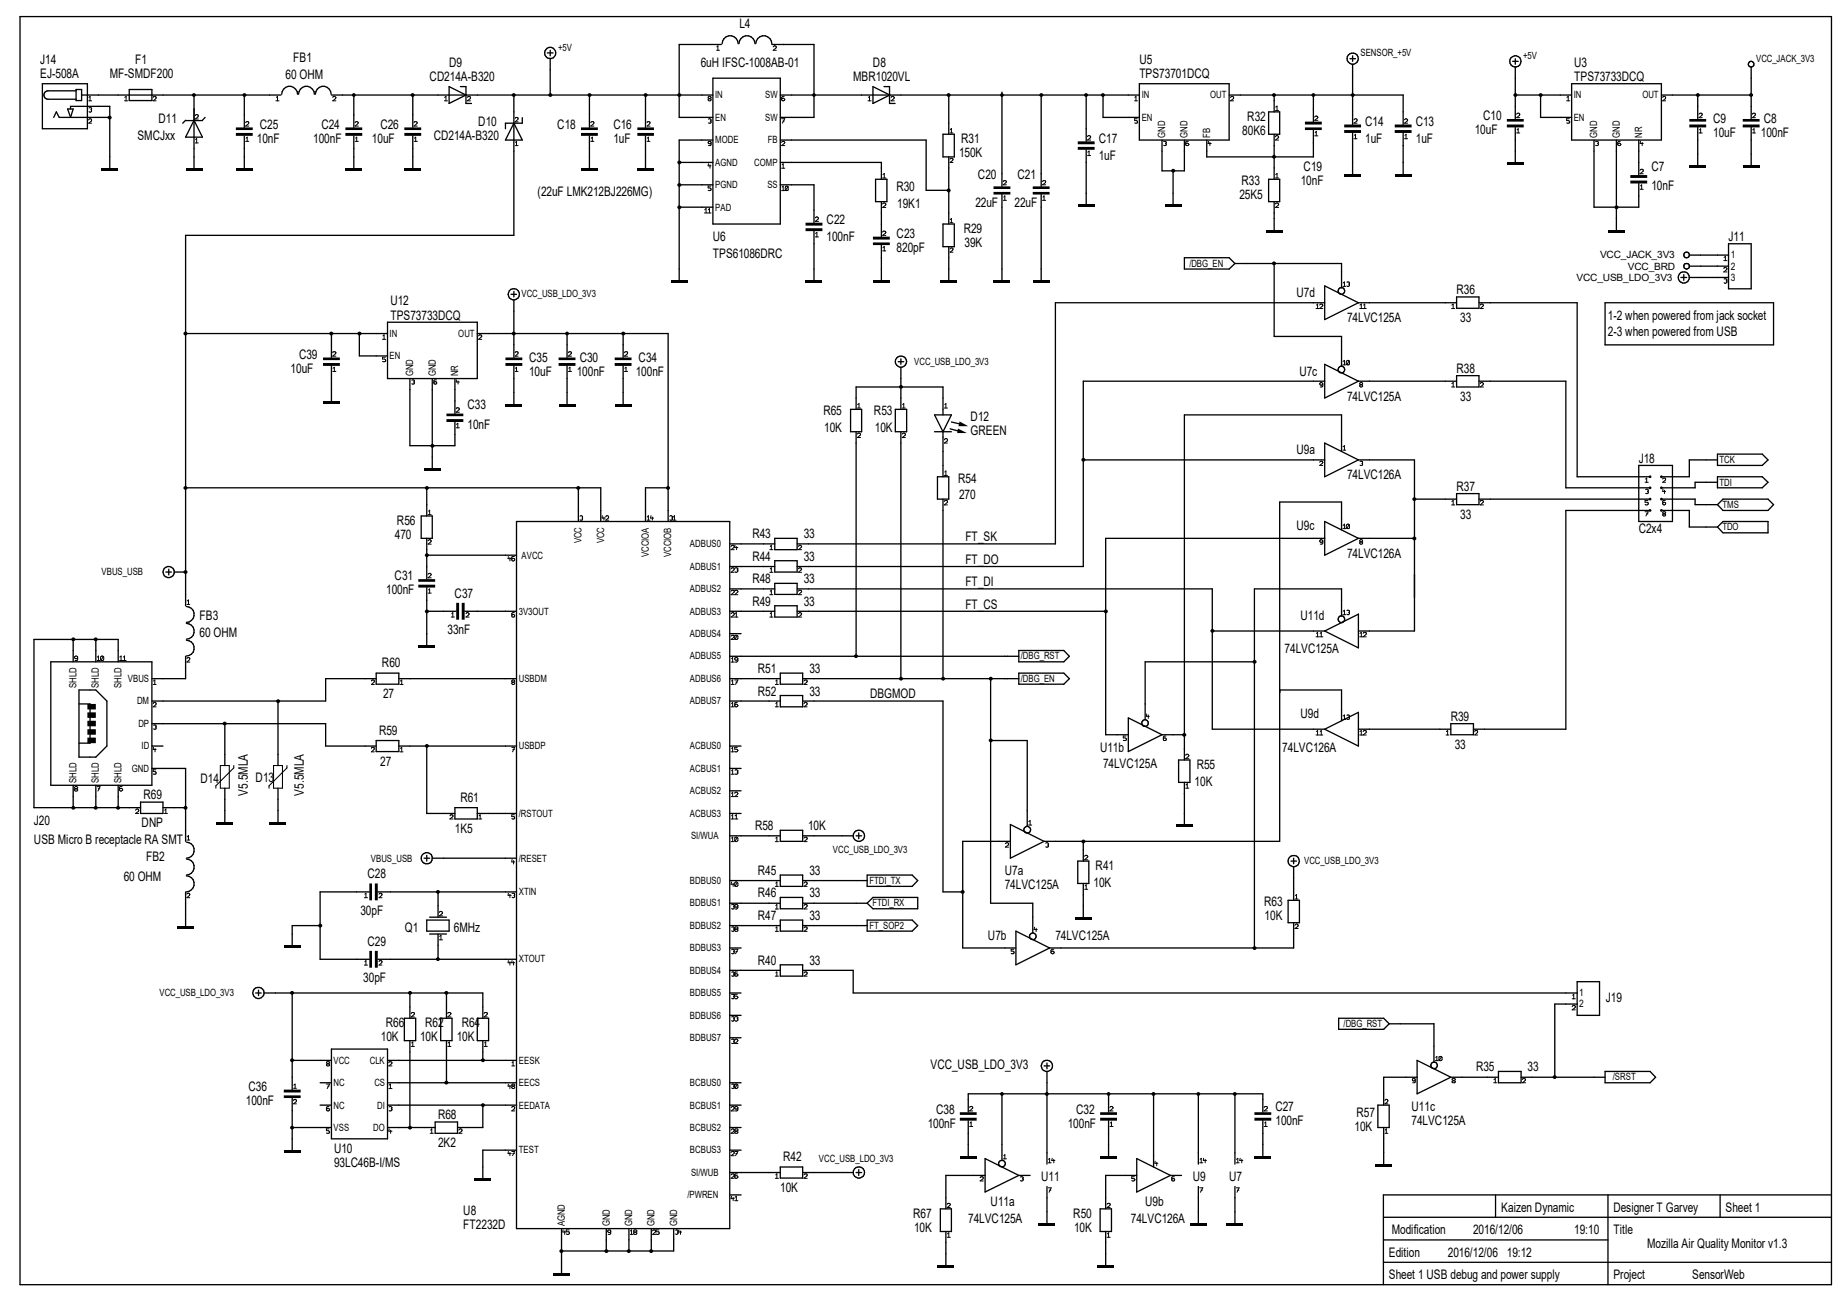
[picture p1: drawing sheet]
<svg xmlns="http://www.w3.org/2000/svg" width="297mm" height="210mm" viewBox="0 0 297 210" stroke-linecap="round" stroke-linejoin="round" font-family="sans-serif">
<defs><g id="words">
<g font-size="2.1">
<text x="118.9" y="4.5">L4</text>
<text x="6.5" y="10.3">J14</text>
<text x="21.7" y="10.3">F1</text>
<text x="47.2" y="9.9">FB1</text>
<text x="72.2" y="10.8">D9</text>
<text x="112.7" y="10.8">6uH IFSC-1008AB-01</text>
<text x="140.4" y="10.8">D8</text>
<text x="183.2" y="10.3">U5</text>
<text x="253.1" y="10.8">U3</text>
<text x="6.5" y="12.6">EJ-508A</text>
<text x="17.7" y="12.6">MF-SMDF200</text>
<text x="45.9" y="12.7">60 OHM</text>
<text x="69.1" y="13">CD214A-B320</text>
<text x="137.2" y="13">MBR1020VL</text>
<text x="183.2" y="12.6">TPS73701DCQ</text>
<text x="253.1" y="13">TPS73733DCQ</text>
<text x="22.1" y="22.6">SMCJxx</text>
<text x="25.5" y="19.9">D11</text>
<text x="41.3" y="22.9">10nF</text>
<text x="41.8" y="20.7">C25</text>
<text x="50.4" y="22.9">100nF</text>
<text x="51.7" y="20.7">C24</text>
<text x="59.8" y="22.9">10uF</text>
<text x="61.2" y="20.7">C26</text>
<text x="69.8" y="22.6">CD214A-B320</text>
<text x="76.9" y="20.3">D10</text>
<text x="89.6" y="20.7">C18</text>
<text x="98.6" y="22.9">1uF</text>
<text x="98.6" y="20.7">C16</text>
<text x="154.6" y="23">R31</text>
<text x="176.7" y="22.9">C17</text>
<text x="199.8" y="21.7">80K6</text>
<text x="200.6" y="19.4">R32</text>
<text x="219.5" y="22.9">1uF</text>
<text x="219.5" y="20.2">C14</text>
<text x="227.7" y="22.9">1uF</text>
<text x="227.7" y="20.2">C13</text>
<text x="237.1" y="21.6">10uF</text>
<text x="238.5" y="19.3">C10</text>
<text x="275.5" y="22.1">10uF</text>
<text x="275.5" y="19.8">C9</text>
<text x="283.2" y="22.1">100nF</text>
<text x="283.6" y="19.8">C8</text>
<text x="154.2" y="25.3">150K</text>
<text x="157.3" y="28.8">C20</text>
<text x="163.6" y="28.8">C21</text>
<text x="176.7" y="25.7">1uF</text>
<text x="199.6" y="29.8">R33</text>
<text x="209.2" y="29.7">10nF</text>
<text x="209.6" y="27.5">C19</text>
<text x="265.6" y="27.5">C7</text>
<text x="86.4" y="31.5">(22uF LMK212BJ226MG)</text>
<text x="144.1" y="30.7">R30</text>
<text x="144.3" y="33.4">19K1</text>
<text x="156.8" y="33.3">22uF</text>
<text x="163.1" y="33.3">22uF</text>
<text x="199.3" y="32">25K5</text>
<text x="265.6" y="30.6">10nF</text>
<text x="114.6" y="41.4">TPS61086DRC</text>
<text x="114.6" y="38.7">U6</text>
<text x="132.9" y="38.7">100nF</text>
<text x="132.9" y="36">C22</text>
<text x="144.2" y="40.6">820pF</text>
<text x="144.2" y="38.3">C23</text>
<text x="155" y="37.5">R29</text>
<text x="155.1" y="39.7">39K</text>
<text x="278" y="38.7">J11</text>
<text x="208.5" y="47.8">U7d</text>
<text x="234.2" y="47.3">R36</text>
<text x="62.8" y="51.4">TPS73733DCQ</text>
<text x="62.8" y="49.1">U12</text>
<text x="216.6" y="51.8">74LVC125A</text>
<text x="234.8" y="51.8">33</text>
<text x="258.6" y="51.4">1-2 when powered from jack socket</text>
<text x="46.7" y="59.9">10uF</text>
<text x="48.1" y="57.7">C39</text>
<text x="85.1" y="58.2">C35</text>
<text x="93.2" y="58.2">C30</text>
<text x="102.7" y="58.2">C34</text>
<text x="234.2" y="59.9">R38</text>
<text x="258.6" y="54.1">2-3 when powered from USB</text>
<text x="75.2" y="65.8">C33</text>
<text x="85.1" y="60.4">10uF</text>
<text x="92.8" y="60.4">100nF</text>
<text x="102.2" y="60.4">100nF</text>
<text x="209" y="60.4">U7c</text>
<text x="216.6" y="64.5">74LVC125A</text>
<text x="234.8" y="64.5">33</text>
<text x="75.2" y="69">10nF</text>
<text x="132.4" y="66.8">R65</text>
<text x="132.5" y="69.5">10K</text>
<text x="140.5" y="66.8">R53</text>
<text x="140.7" y="69.5">10K</text>
<text x="156.1" y="69.9">GREEN</text>
<text x="156.1" y="67.7">D12</text>
<text x="154.1" y="77.6">R54</text>
<text x="208.5" y="73">U9a</text>
<text x="216.6" y="77.1">74LVC126A</text>
<text x="263.5" y="74.4">J18</text>
<text x="154.2" y="80.3">270</text>
<text x="234.2" y="78.9">R37</text>
<text x="234.8" y="83.4">33</text>
<text x="63.5" y="86.7">470</text>
<text x="63.8" y="84.4">R56</text>
<text x="121" y="86.6">R43</text>
<text x="129.2" y="86.6">33</text>
<text x="155.2" y="87">FT_SK</text>
<text x="208.5" y="85.2">U9c</text>
<text x="216.6" y="89.7">74LVC126A</text>
<text x="263.5" y="85.7">C2x4</text>
<text x="62.1" y="95.6">100nF</text>
<text x="63.5" y="93.3">C31</text>
<text x="121" y="93.8">R48</text>
<text x="121" y="90.2">R44</text>
<text x="129.2" y="93.8">33</text>
<text x="129.2" y="90.2">33</text>
<text x="155.2" y="94.2">FT_DI</text>
<text x="155.2" y="90.6">FT_DO</text>
<text x="32.1" y="99.7">FB3</text>
<text x="72" y="102">33nF</text>
<text x="73.1" y="96.1">C37</text>
<text x="121" y="97.4">R49</text>
<text x="129.2" y="97.4">33</text>
<text x="155.2" y="97.9">FT_CS</text>
<text x="209.1" y="99.7">U11d</text>
<text x="32.1" y="102.4">60 OHM</text>
<text x="61.4" y="107.3">R60</text>
<text x="206.6" y="105.1">74LVC125A</text>
<text x="61.6" y="112.3">27</text>
<text x="121.9" y="111.8">R52</text>
<text x="121.9" y="108.2">R51</text>
<text x="130.2" y="111.8">33</text>
<text x="130.2" y="108.2">33</text>
<text x="139.9" y="112.3">DBGMOD</text>
<text x="61" y="118.2">R59</text>
<text x="209.1" y="115.4">U9d</text>
<text x="233.3" y="115.9">R39</text>
<text x="32.3" y="125.9">D14</text>
<text x="41.1" y="125.8">D13</text>
<text x="61.1" y="123.1">27</text>
<text x="176.9" y="120.9">U11b</text>
<text x="177.4" y="123.6">74LVC125A</text>
<text x="192.4" y="123.7">R55</text>
<text x="206.2" y="120.9">74LVC126A</text>
<text x="233.9" y="120.4">33</text>
<text x="23.1" y="128.5">R69</text>
<text x="39.8" y="127.9" transform="rotate(-90 39.8 127.9)">V5.5MLA</text>
<text x="48.9" y="127.9" transform="rotate(-90 48.9 127.9)">V5.5MLA</text>
<text x="74" y="129">R61</text>
<text x="192.1" y="126.4">10K</text>
<text x="5.5" y="135.8">USB Micro B receptacle RA SMT</text>
<text x="5.5" y="132.6">J20</text>
<text x="22.8" y="133.1">DNP</text>
<text x="73.2" y="133.9">1K5</text>
<text x="121.4" y="133.5">R58</text>
<text x="130" y="133.5">10K</text>
<text x="19.9" y="141.6">60 OHM</text>
<text x="23.5" y="138.5">FB2</text>
<text x="59.1" y="141.2">C28</text>
<text x="121.9" y="140.7">R45</text>
<text x="130.2" y="140.7">33</text>
<text x="161.6" y="140.7">U7a</text>
<text x="161.6" y="143">74LVC125A</text>
<text x="175.8" y="142.6">10K</text>
<text x="176.2" y="139.9">R41</text>
<text x="58" y="147.1">30pF</text>
<text x="65.1" y="149.8">Q1</text>
<text x="73" y="149.8">6MHz</text>
<text x="121.9" y="148">R47</text>
<text x="121.9" y="144.3">R46</text>
<text x="130.2" y="148">33</text>
<text x="130.2" y="144.3">33</text>
<text x="203.3" y="145.8">R63</text>
<text x="203.4" y="148">10K</text>
<text x="59.1" y="152.1">C29</text>
<text x="121.9" y="155.2">R40</text>
<text x="130.2" y="155.2">33</text>
<text x="158.9" y="151.1">U7b</text>
<text x="169.7" y="151.1">74LVC125A</text>
<text x="58.4" y="157.9">30pF</text>
<text x="258.2" y="161.1">J19</text>
<text x="61.3" y="167.4">10K</text>
<text x="62.1" y="165.1">R66</text>
<text x="67.6" y="167.4">10K</text>
<text x="68.4" y="165.1">R62</text>
<text x="73.4" y="167.4">10K</text>
<text x="74.3" y="165.1">R64</text>
<text x="149.6" y="171.9">VCC_USB_LDO_3V3</text>
<text x="237.4" y="172.3">R35</text>
<text x="245.7" y="172.3">33</text>
<text x="39.5" y="177.7">100nF</text>
<text x="40" y="175.5">C36</text>
<text x="70.4" y="180">R68</text>
<text x="150.5" y="179.1">C38</text>
<text x="173.1" y="179.1">C32</text>
<text x="205.1" y="178.6">C27</text>
<text x="218.1" y="179.6">R57</text>
<text x="227" y="178.6">U11c</text>
<text x="53.7" y="185.4">U10</text>
<text x="70.4" y="184.5">2K2</text>
<text x="149.2" y="181.3">100nF</text>
<text x="171.7" y="181.3">100nF</text>
<text x="205.1" y="180.9">100nF</text>
<text x="217.8" y="181.9">10K</text>
<text x="227" y="180.9">74LVC125A</text>
<text x="53.7" y="187.7">93LC46B-I/MS</text>
<text x="125.5" y="191.7">10K</text>
<text x="125.9" y="186.7">R42</text>
<text x="167.4" y="189.9">U11</text>
<text x="191.8" y="189.9">U9</text>
<text x="197.7" y="189.9">U7</text>
<text x="74.5" y="197.6">FT2232D</text>
<text x="74.5" y="195.3">U8</text>
<text x="146.9" y="195.8">R67</text>
<text x="155.7" y="196.7">74LVC125A</text>
<text x="159.3" y="194">U11a</text>
<text x="172.6" y="195.8">R50</text>
<text x="181.9" y="196.7">74LVC126A</text>
<text x="184.1" y="194">U9b</text>
<text x="241.4" y="194.9">Kaizen Dynamic</text>
<text x="259.5" y="194.9">Designer T Garvey</text>
<text x="277.5" y="194.9">Sheet 1</text>
<text x="147" y="198.1">10K</text>
<text x="172.7" y="198.1">10K</text>
<text x="223.3" y="202.1">Edition</text>
<text x="223.8" y="198.5">Modification</text>
<text x="232.8" y="202.1">2016/12/06</text>
<text x="236.9" y="198.5">2016/12/06</text>
<text x="242.3" y="202.1">19:12</text>
<text x="253.1" y="198.5">19:10</text>
<text x="259.5" y="198.5">Title</text>
<text x="264.9" y="200.7">Mozilla Air Quality Monitor v1.3</text>
<text x="223.3" y="205.7">Sheet 1 USB debug and power supply</text>
<text x="259.5" y="205.7">Project</text>
<text x="272.1" y="205.7">SensorWeb</text>
</g>
<g font-size="1.7">
<text x="278.3" y="41.5">1</text>
<text x="278.3" y="43.3">2</text>
<text x="278.3" y="45.1">3</text>
<text x="254" y="160.2">1</text>
<text x="254" y="162">2</text>
</g>
<g font-size="1.6">
<text x="89.7" y="8.1">+5V</text>
<text x="218.8" y="9.1">SENSOR_+5V</text>
<text x="244.9" y="9.5">+5V</text>
<text x="282.4" y="9.9">VCC_JACK_3V3</text>
<text x="115" y="15.8">IN</text>
<text x="123.1" y="15.8">SW</text>
<text x="183.6" y="15.8">IN</text>
<text x="194.6" y="15.8">OUT</text>
<text x="253.1" y="15.8">IN</text>
<text x="264.1" y="15.8">OUT</text>
<text x="115" y="23">MODE</text>
<text x="115" y="19.4">EN</text>
<text x="123.1" y="19.4">SW</text>
<text x="123.5" y="23">FB</text>
<text x="183.6" y="19.4">EN</text>
<text x="187.4" y="22.1" transform="rotate(-90 187.4 22.1)">GND</text>
<text x="191" y="22.1" transform="rotate(-90 191 22.1)">GND</text>
<text x="194.6" y="22.1" transform="rotate(-90 194.6 22.1)">FB</text>
<text x="253.1" y="19.4">EN</text>
<text x="256.8" y="22.1" transform="rotate(-90 256.8 22.1)">GND</text>
<text x="260.5" y="22.1" transform="rotate(-90 260.5 22.1)">GND</text>
<text x="264.1" y="22.1" transform="rotate(-90 264.1 22.1)">NR</text>
<text x="115" y="26.6">AGND</text>
<text x="121.3" y="26.6">COMP</text>
<text x="115" y="33.9">PAD</text>
<text x="115" y="30.3">PGND</text>
<text x="123.4" y="30.3">SS</text>
<text x="257.3" y="41.5">VCC_JACK_3V3</text>
<text x="83.9" y="47.8">VCC_USB_LDO_3V3</text>
<text x="191.3" y="42.9">/DBG_EN</text>
<text x="253.5" y="45.1">VCC_USB_LDO_3V3</text>
<text x="261.8" y="43.3">VCC_BRD</text>
<text x="62.7" y="57.8">EN</text>
<text x="62.7" y="54.2">IN</text>
<text x="73.7" y="54.2">OUT</text>
<text x="147" y="58.7">VCC_USB_LDO_3V3</text>
<text x="66.5" y="60.5" transform="rotate(-90 66.5 60.5)">GND</text>
<text x="70.1" y="60.5" transform="rotate(-90 70.1 60.5)">GND</text>
<text x="73.7" y="60.5" transform="rotate(-90 73.7 60.5)">NR</text>
<text x="276.5" y="74.5">TCK</text>
<text x="276.5" y="78.1">TDI</text>
<text x="277" y="81.7">TMS</text>
<text x="83.9" y="89.8">AVCC</text>
<text x="93.5" y="87.4" transform="rotate(-90 93.5 87.4)">VCC</text>
<text x="97.2" y="87.4" transform="rotate(-90 97.2 87.4)">VCC</text>
<text x="104.4" y="89.6" transform="rotate(-90 104.4 89.6)">VCCIOA</text>
<text x="108" y="89.6" transform="rotate(-90 108 89.6)">VCCIOB</text>
<text x="111" y="88">ADBUS0</text>
<text x="277" y="85.3">TDO</text>
<text x="16.3" y="92.5">VBUS_USB</text>
<text x="111" y="91.6">ADBUS1</text>
<text x="111" y="95.3">ADBUS2</text>
<text x="83.4" y="98.8">3V3OUT</text>
<text x="111" y="98.8">ADBUS3</text>
<text x="111" y="102.4">ADBUS4</text>
<text x="111" y="106">ADBUS5</text>
<text x="164.2" y="106">/DBG_RST</text>
<text x="12.3" y="110.7" transform="rotate(-90 12.3 110.7)">SHLD</text>
<text x="15.9" y="110.7" transform="rotate(-90 15.9 110.7)">SHLD</text>
<text x="19.5" y="110.7" transform="rotate(-90 19.5 110.7)">SHLD</text>
<text x="20.6" y="109.7">VBUS</text>
<text x="22.1" y="113.3">DM</text>
<text x="83.4" y="109.7">USBDM</text>
<text x="111" y="109.7">ADBUS6</text>
<text x="111" y="113.3">ADBUS7</text>
<text x="164.2" y="109.7">/DBG_EN</text>
<text x="22.3" y="116.9">DP</text>
<text x="12.3" y="125.9" transform="rotate(-90 12.3 125.9)">SHLD</text>
<text x="15.9" y="125.9" transform="rotate(-90 15.9 125.9)">SHLD</text>
<text x="19.5" y="125.9" transform="rotate(-90 19.5 125.9)">SHLD</text>
<text x="21.2" y="124.1">GND</text>
<text x="22.8" y="120.5">ID</text>
<text x="83.4" y="120.5">USBDP</text>
<text x="111" y="120.5">ACBUS0</text>
<text x="111" y="124.1">ACBUS1</text>
<text x="83.4" y="131.3">/RSTOUT</text>
<text x="111" y="127.7">ACBUS2</text>
<text x="111" y="131.3">ACBUS3</text>
<text x="111.1" y="134.9">SI/WUA</text>
<text x="133.9" y="137.2">VCC_USB_LDO_3V3</text>
<text x="59.6" y="138.6">VBUS_USB</text>
<text x="83.4" y="144">XTIN</text>
<text x="83.4" y="138.6">/RESET</text>
<text x="111" y="142.2">BDBUS0</text>
<text x="139.8" y="142.2">FTDI_TX</text>
<text x="209.7" y="139">VCC_USB_LDO_3V3</text>
<text x="111" y="145.8">BDBUS1</text>
<text x="111" y="149.4">BDBUS2</text>
<text x="139.8" y="149.4">FT_SOP2</text>
<text x="140.3" y="145.8">FTDI_RX</text>
<text x="83.4" y="154.8">XTOUT</text>
<text x="111" y="153">BDBUS3</text>
<text x="25.7" y="160.2">VCC_USB_LDO_3V3</text>
<text x="111" y="156.6">BDBUS4</text>
<text x="111" y="160.2">BDBUS5</text>
<text x="111" y="163.8">BDBUS6</text>
<text x="111" y="167.4">BDBUS7</text>
<text x="216.1" y="165.2">/DBG_RST</text>
<text x="53.6" y="171">VCC</text>
<text x="59.5" y="171">CLK</text>
<text x="83.4" y="171">EESK</text>
<text x="259.4" y="173.7">/SRST</text>
<text x="53.6" y="174.6">NC</text>
<text x="53.6" y="178.3">NC</text>
<text x="60.2" y="174.6">CS</text>
<text x="60.7" y="178.3">DI</text>
<text x="83.4" y="174.6">EECS</text>
<text x="83.4" y="178.3">EEDATA</text>
<text x="111" y="174.6">BCBUS0</text>
<text x="111" y="178.3">BCBUS1</text>
<text x="53.6" y="181.9">VSS</text>
<text x="60" y="181.9">DO</text>
<text x="83.4" y="185.5">TEST</text>
<text x="111" y="181.9">BCBUS2</text>
<text x="111" y="185.5">BCBUS3</text>
<text x="111.1" y="189.1">SI/WUB</text>
<text x="131.7" y="186.8">VCC_USB_LDO_3V3</text>
<text x="90.8" y="197.2" transform="rotate(-90 90.8 197.2)">AGND</text>
<text x="98" y="197.2" transform="rotate(-90 98 197.2)">GND</text>
<text x="101.6" y="197.2" transform="rotate(-90 101.6 197.2)">GND</text>
<text x="105.2" y="197.2" transform="rotate(-90 105.2 197.2)">GND</text>
<text x="108.9" y="197.2" transform="rotate(-90 108.9 197.2)">GND</text>
<text x="110.5" y="192.7">/PWREN</text>
</g>
</g></defs>
<g fill="none" stroke="#000" stroke-width=".21">
<path d="M3.2 2.7h291.3v203.9h-291.3zM6.8 13.5h7.3v7.2h-7.3zM8.6 18.9l.5-.9 .4 .9h8.2M10.9 17.5h.9l-.5 1.4zM11.3 17.5v-.4h6.4v9.9M12.2 14.4h.9v1.8h-.9zM12.2 14.6h-4.5a.68 .68 0 0 0-.6 .7 .68 .68 0 0 0 .6 .7h4.5M13.1 15.3h32.1M20.8 14.4h3.6v1.8h-3.6zM29.8 19.3l-.4 .5M29.8 19.4h2.8M31.2 15.3v11.7"/>
<path d="M31.2 19.3l1.4 2.8h-2.8zM33 18.9l-.4 .4M39.3 15.3v5.2M45.3 15.2a1.27 1.27 0 0 1 1.3-1.3 1.27 1.27 0 0 1 1.2 1.3M48 15.2a1.27 1.27 0 0 1 1.3-1.3 1.27 1.27 0 0 1 1.2 1.3M50.7 15.2a1.27 1.27 0 0 1 1.3-1.3 1.27 1.27 0 0 1 1.3 1.3M53.3 15.3h61.3M56.9 15.3v5.2M66.4 15.3v5.2M72.2 13.9l2.7 1.4-2.7 1.3zM74 13.9h.9v2.7h.9M82.6 19.8l1.4 2.7h-2.7z"/>
<path d="M82.6 15.3v22.5h-52.8v59.6M84 18.9v.9h-2.7v.9M88 8.5h.9M88.5 8.1v.9M88.5 9.4v5.9M94.8 15.3v5.2M103.8 15.3v5.2M114.6 12.6h10.9v23.4h-10.9zM116 7.2h-6.8v11.7h5.4M116.1 7a1.29 1.29 0 0 1 1.3-1.3 1.29 1.29 0 0 1 1.3 1.3M118.8 7a1.29 1.29 0 0 1 1.3-1.3 1.29 1.29 0 0 1 1.3 1.3M121.5 7a1.29 1.29 0 0 1 1.3-1.3 1.29 1.29 0 0 1 1.3 1.3"/>
<path d="M124.1 7.2h6.8v11.7h-5.4M125.5 15.3h57.7M140.4 13.9l2.7 1.4-2.7 1.3zM142.2 13.9h.8v2.7h.9M152.6 15.3v6.3M161.1 14.8v15.2M167.4 15.3v14.7M174.7 15.3v7.4M177.4 15.3v3.6h5.8M183.2 13.5h14.5v9h-14.5zM197.7 15.3h27.9v4.7M204 18h1.8v3.6h-1.8z"/>
<path d="M204.9 15.3v2.7M211.2 15.3v4.3M217.1 9.4h.9M217.5 9v.9M217.5 10.3v9.7M243.2 9.9h.9M243.7 9.4v.9M243.7 10.8v8.3M243.7 15.3h9M247.7 15.3v3.6h5M252.7 13.5h14.5v9h-14.5zM267.2 15.3h14.4"/>
<path d="M273 15.3v3.8M281.6 10.8v8.3M39.3 21.8v5.2M56.9 21.8v5.2M66.4 21.8v5.2M94.8 21.8v5.2M103.8 21.8v5.2M109.2 33.3h5.4M109.2 29.7h5.4M109.2 26.1h5.4M114.6 22.5h-5.4v22.6M125.5 22.5h23.4v8.1h3.7"/>
<path d="M125.5 26.1h16.2v2.7M125.5 29.7h5.4v6.1M130.9 37.2v7.9M140.8 28.8h1.8v3.6h-1.8zM141.7 32.4v5.7M141.7 39.4v5.7M151.6 21.6h1.9v3.6h-1.9zM151.6 36h1.9v3.7h-1.9zM152.6 25.2v10.8M152.6 39.7v5.4M161.1 31.3v13.8M167.4 31.3v13.8"/>
<path d="M174.7 24.1v8.8M186.9 22.5v5h3.6v-5M188.6 27.5v5.4M204 28.8h1.8v3.6h-1.8zM204.9 21.6v7.2M204.9 32.4v4.6M211.2 20.9v4.3h-17.1v-2.7M217.5 21.4v6.5M225.6 21.4v6.5M243.7 20.5v5.6M256.3 22.5v10.8h7.2v-3.8M259.9 22.5v14.5"/>
<path d="M263.5 22.5v5.7M273 20.5v6.1M278 39.2h3.6v7.2h-3.6zM281.6 20.5v6.1M29.8 53.6h32.5M53.3 53.6v3.9M53.3 58.8v5.7M57.8 53.6v3.6h4.5M62.3 51.8h14.5v9.1h-14.5zM76.8 53.6h30.6v30.3M82.2 47.3h.9M82.6 46.9v.9"/>
<path d="M82.6 48.2v9.3M82.6 58.8v6.1M91.2 53.6v3.9M91.2 58.8v6.1M100.2 53.6v3.9M100.2 58.8v6.1M144.4 58.2h.9M144.9 57.7v.9M144.9 59.1v6.7M190.5 41.4h7.2l.9 1-.9 .9h-7.2zM198.6 42.4h17.1v3.9M204.9 42.4v11.7h10.8v4.8"/>
<path d="M213 48.7h-43.3v38.8h-41.5M213 46l5.4 2.7-5.4 2.7zM213 58.6l5.4 2.7-5.4 2.7zM218.4 48.7h15.8M234.2 47.8h3.6v1.8h-3.6zM237.8 48.7h15.8v28h11.7M258.1 48.7h27.1v6.8h-27.1zM270.3 44.6h.9M270.8 44.2v.9M271.7 41h6.3M271.7 42.8h6.3M271.7 44.6h6.3"/>
<path d="M29.8 78.4h66.8v5.5M65.9 60.9v10.8h7.3v-3.8M68.6 78.4v4.6M69.5 60.9v14.4M73.2 60.9v5.6M93 78.4v5.5M107.4 78.4h-3.6v5.5M136.8 65.8h1.8v3.6h-1.8zM137.7 65.8v-3.6h13.9v4.5M137.7 69.4v36.1M144 65.8h1.8v3.6h-1.8zM144.9 69.4v39.7"/>
<path d="M150.3 69.4h2.7M150.3 66.7h2.7l-1.4 2.7zM150.7 76.7h1.9v3.6h-1.9zM151.6 69.4v7.3M152.8 69l1.8 .4M153 67.9l1.8 .4M174.2 74h38.8M213 61.3h-38.8v29.8h-46M213 71.2l5.4 2.8-5.4 2.7zM215.7 72.6v-5.9h-25.2v55.5M218.4 74h9.1v27.5h-9.1M218.4 61.3h15.8"/>
<path d="M234.2 79.4h3.6v1.8h-3.6zM234.2 60.4h3.6v1.8h-3.6zM237.8 61.3h14v17.1h13.5M263.5 74.8h5.4v9.1h-5.4zM276.2 73h7.2l.9 1-.9 .8h-7.2zM276.2 74h-4.5v2.7h-4.5M276.2 77.6h-3.6v.8h-5.4M276.2 76.7h7.2l.9 .9-.9 .8h-7.2zM26.7 92h.9M27.1 91.5v1M28 92h1.8M30 97.5a1.27 1.27 0 0 1 1.2 1.3 1.27 1.27 0 0 1-1.2 1.3"/>
<path d="M67.7 83h1.8v3.6h-1.8zM68.6 98.3h4.8M68.6 86.6v6.5M68.6 94.5v9.2M68.6 89.3h14.5M74.7 98.3h8.4M83.1 83.9h34.2v113.7h-34.2zM117.3 98.3h7.3M117.3 94.7h7.3M117.3 91.1h7.3M117.3 87.5h7.3M124.6 86.6h3.6v1.8h-3.6z"/>
<path d="M124.6 97.4h3.6v1.8h-3.6zM124.6 90.2h3.6v1.8h-3.6zM124.6 93.8h3.6v1.8h-3.6zM128.2 94.7h66.7v22.6h18.1M128.2 98.3h49.6M151.6 80.3v28.8M213 86.6h-35.2v31.6h3.6M213 83.9l5.4 2.7-5.4 2.7zM215.7 85.2v-4.5h-9.9v54.6h-37.9M215.7 99.1v-4.4h-14v57.7M218.4 86.6h9.1M227.5 80.3h6.7"/>
<path d="M237.8 80.3h27.5M265.3 82.1h-13.5v35.2h-14.9M267.2 82.1h4.5v2.7h4.5M267.2 80.3h5.4v.9h3.6M277.1 83.9h7.2v1.8h-7.2l-.9-.9zM277.1 80.3h7.2l.9 .9-.9 .9h-7.2l-.9-.9zM8.2 106.4h16.2v19.9h-16.2zM11.8 102.8v3.6M12.7 113.2h1.8v6.3h-1.8M12.7 111h2.7l1.8 1.7v7.3l-1.8 1.8h-2.7zM15.4 102.8v3.6M19 106.4v-3.6h-13.5v27.1h17.1"/>
<path d="M24.4 116.4h28v3.6h8.1M24.4 120h1.8M29.8 105.5v3.6h-5.4M30 100.2a1.27 1.27 0 0 1 1.2 1.3 1.27 1.27 0 0 1-1.2 1.3M30 103a1.27 1.27 0 0 1 1.2 1.2 1.27 1.27 0 0 1-1.2 1.3M36.2 116.4v6.7M44.7 112.7v10.4M60.5 109.1h-8.1v3.6h-28M60.5 108.2h3.6v1.8h-3.6zM60.5 119.1h3.6v1.8h-3.6zM64.1 109.1h19M64.1 120h19"/>
<path d="M68.6 120v10.8h4.6M117.3 105.5h46.5M117.3 109.1h8.2M117.3 112.7h8.2M117.3 120h1.9M117.3 101.9h1.9M125.5 108.2h3.6v1.8h-3.6zM125.5 111.8h3.6v1.9h-3.6zM129.1 109.1h34.7M129.1 112.7h22.5v30.7h3.2M159.3 109.1v36.1h6.8v4.8M159.3 119.1h5.9v13.8"/>
<path d="M163.8 104.6h7.3l.9 .9-.9 .9h-7.3zM163.8 108.2h7.3l.9 .9-.9 .9h-7.3zM181.4 115.4l5.5 2.8-5.5 2.7zM186.9 118.2h3.6M194.9 101.5h18.1M201.7 106.4h-17.6v9.3M205.8 111h9.9v4.9M213 117.3l5.4-2.7v5.4zM213 101.5l5.4-2.7v5.4zM218.4 117.3h14.9M233.3 116.4h3.6v1.8h-3.6zM11.8 126.3v3.6"/>
<path d="M15.4 126.3v3.6M19 126.3v3.6M22.6 129h3.6v1.8h-3.6zM24.4 123.6h5.4v11.7M26.2 129.9h3.6M30 135.4a1.29 1.29 0 0 1 1.2 1.3 1.29 1.29 0 0 1-1.2 1.3M30 138.1a1.29 1.29 0 0 1 1.2 1.3 1.29 1.29 0 0 1-1.2 1.3M36.2 126.7v5.5M44.7 126.7v5.5M68.2 138h.9M68.6 137.5v1M69.5 138h13.6"/>
<path d="M73.2 129.9h3.6v1.8h-3.6zM76.8 130.8h6.3M117.3 134.4h8.2M117.3 130.8h1.9M117.3 123.6h1.9M117.3 127.2h1.9M125.5 133.5h3.6v1.8h-3.6zM129.1 134.4h8.1M137.7 134.4h.9M138.1 133.9v1M162.5 135.3h-7.7v17.1h8.6M162.5 132.6l5.4 2.7-5.4 2.7z"/>
<path d="M173.3 138.5h1.8v3.6h-1.8zM174.2 135.3v3.2M189.5 122.2h1.8v3.6h-1.8zM190.5 125.8v6.8M207.6 138.5h.9M208 138v.9M208 139.4v5.4M29.8 143.4v5.4M30 140.8a1.29 1.29 0 0 1 1.2 1.3 1.29 1.29 0 0 1-1.2 1.3M41.1 159.7h.9M41.6 159.2v.9M42.5 159.7h35.1v4"/>
<path d="M47 159.7v15.5M51.5 148.8h-4.5v3.2M59.4 143.4h-7.9v10.9h7.9M60.7 154.3h22.4M60.7 143.4h22.4M65.9 159.7v4M68.6 148h3.6v1.7h-3.6zM69.1 147.5h2.7M69.1 150.2h2.7M70.4 143.4v4.1M70.4 150.2v4.1M71.8 159.7v4"/>
<path d="M117.3 148.8h8.2M117.3 159.7h1.9M117.3 156h8.2M117.3 152.4h1.9M117.3 145.2h8.2M117.3 141.6h8.2M125.5 148h3.6v1.7h-3.6zM125.5 155.2h3.6v1.8h-3.6zM125.5 140.7h3.6v1.8h-3.6zM125.5 144.3h3.6v1.8h-3.6zM129.1 148.8h10.3M129.1 156h8.1v3.7h116.4"/>
<path d="M129.1 145.2h10.3M129.1 141.6h10.3M139.4 140.7h7.3l.9 .9-.9 .9h-7.3zM139.4 148h7.3l.9 .8-.9 .9h-7.3zM140.4 144.3h7.2v1.8h-7.2l-1-.9zM163.4 149.7l5.4 2.7-5.4 2.8zM174.2 142.1v5.4M207.1 144.8h1.9v3.6h-1.9zM208 148.4v4h-39.2M253.6 157.9h3.6v5.4h-3.6zM47 170.5h6.3M47 176.6v8.4"/>
<path d="M51.5 174.1h1.8M51.5 177.7h1.8M53.3 168.7h9v14.4h-9zM62.3 170.5h20.8M62.3 174.1h20.8M62.3 177.7h20.8M65 163.7h1.8v3.6h-1.8zM65.9 167.3v14M70.9 163.7h1.8v3.6h-1.8zM71.8 167.3v6.8M76.8 163.7h1.8v3.6h-1.8zM77.6 177.7v3.6h-4"/>
<path d="M77.6 167.3v3.2M117.3 163.3h1.9M117.3 174.1h1.9M117.3 177.7h1.9M117.3 166.9h1.9M155.7 178.9v-3h47.4v3M161.1 175.9v10.7M167.9 171.4h.9M168.4 170.9v1M168.4 172.3v14.9M178.3 175.9v3M185.5 175.9v11.8"/>
<path d="M192.7 175.9v11.3M198.6 175.9v11.3M215.3 163.7h7.2l.9 .9-.9 .9h-7.2zM221.6 177.7h1.8v3.6h-1.8zM223.4 164.6h7.2v6.2M227.9 173.2h-5.4v4.5M227.9 170.5l5.4 2.7-5.4 2.7zM233.3 173.2h7.7M241 172.3h3.6v1.8h-3.6zM244.6 173.2h13.5M253.6 161.5h-3.6v11.7M258.1 172.3h7.2l.9 .9-.9 .9h-7.2z"/>
<path d="M47 181.3h6.3M62.3 181.3h7.7M70 180.4h3.6v1.8h-3.6zM83.1 185h-5.5v4.4M90.3 197.6v7.2M97.5 197.6v3.6M101.1 197.6v3.6M104.7 197.6v3.6M108.3 197.6v3.6h-18M117.3 181.3h1.9M117.3 192.2h1.9M117.3 188.6h8.2"/>
<path d="M117.3 185h1.9M125.5 187.7h3.6v1.7h-3.6zM129.1 188.6h8.1M137.7 188.6h.9M138.1 188.1v.9M151.2 194.4h1.8v3.6h-1.8zM152.1 198v5.5M155.7 180.2v5.6M158.4 189h-6.3v5.4M158.4 186.3l5.4 2.7-5.4 2.7zM163.8 189h1.9M168.4 190.8v5.9"/>
<path d="M176.9 194.4h1.8v3.6h-1.8zM177.8 198v5.5M178.3 180.2v5.6M182.8 189h-5v5.4M182.8 186.3l5.4 2.7-5.4 2.7zM188.2 189h1.8M192.7 190.8v5.9M198.6 190.8v5.9M203.1 180.2v5.6M222.5 199.4h36.1M222.5 195.7h72M222.5 181.3v5.9"/>
<path d="M240.5 192.2v3.5M258.6 192.2v14.4M276.6 192.2v3.5M294.5 192.2h-72v14.4M222.5 203h72"/>
<circle cx="88.5" cy="8.5" r=".89"/>
<circle cx="217.5" cy="9.4" r=".9"/>
<circle cx="243.7" cy="9.9" r=".9"/>
<circle cx="281.6" cy="10.3" r=".45"/>
<circle cx="82.6" cy="47.3" r=".91"/>
<circle cx="144.9" cy="58.2" r=".9"/>
<circle cx="215.7" cy="46.8" r=".53"/>
<circle cx="215.7" cy="59.4" r=".53"/>
<circle cx="270.7" cy="44.6" r=".9"/>
<circle cx="271.2" cy="42.8" r=".47"/>
<circle cx="271.2" cy="41" r=".46"/>
<circle cx="27.1" cy="92" r=".89"/>
<circle cx="215.7" cy="99.6" r=".53"/>
<circle cx="184.1" cy="116.3" r=".53"/>
<circle cx="68.6" cy="138" r=".89"/>
<circle cx="138.1" cy="134.4" r=".9"/>
<circle cx="165.2" cy="133.4" r=".54"/>
<circle cx="208" cy="138.5" r=".9"/>
<circle cx="41.6" cy="159.7" r=".9"/>
<circle cx="166.1" cy="150.6" r=".54"/>
<circle cx="168.3" cy="171.4" r=".91"/>
<circle cx="230.6" cy="171.3" r=".52"/>
<circle cx="138.1" cy="188.5" r=".9"/>
<circle cx="161.1" cy="187.1" r=".53"/>
</g>
<g fill="#000">
<path d="M154.1 68.9l1.4 .7h-1.6zM154.3 67.8l1.4 .7h-1.6z"/>
<path d="M209.8 19.6h2.8v.4h-2.8zM209.8 20.5h2.8v.4h-2.8z" fill-rule="evenodd"/>
<path d="M242.3 19.1h2.7v.5h-2.7zM242.3 20h2.7v.5h-2.7z" fill-rule="evenodd"/>
<path d="M271.7 19.1h2.7v.5h-2.7zM271.7 20h2.7v.5h-2.7z" fill-rule="evenodd"/>
<path d="M280.2 19.1h2.8v.5h-2.8zM280.2 20h2.8v.5h-2.8z" fill-rule="evenodd"/>
<path d="M16.3 27h2.7v.5h-2.7z" fill-rule="evenodd"/>
<path d="M29.8 27h2.8v.5h-2.8z" fill-rule="evenodd"/>
<path d="M37.9 27h2.7v.5h-2.7z" fill-rule="evenodd"/>
<path d="M37.9 20.5h2.7v.4h-2.7zM37.9 21.4h2.7v.4h-2.7z" fill-rule="evenodd"/>
<path d="M55.5 27h2.8v.5h-2.8z" fill-rule="evenodd"/>
<path d="M55.5 20.5h2.8v.4h-2.8zM55.5 21.4h2.8v.4h-2.8z" fill-rule="evenodd"/>
<path d="M65 27h2.7v.5h-2.7z" fill-rule="evenodd"/>
<path d="M65 20.5h2.7v.4h-2.7zM65 21.4h2.7v.4h-2.7z" fill-rule="evenodd"/>
<path d="M93.4 27h2.7v.5h-2.7z" fill-rule="evenodd"/>
<path d="M93.4 20.5h2.7v.4h-2.7zM93.4 21.4h2.7v.4h-2.7z" fill-rule="evenodd"/>
<path d="M102.5 27h2.7v.5h-2.7z" fill-rule="evenodd"/>
<path d="M102.5 20.5h2.7v.4h-2.7zM102.5 21.4h2.7v.4h-2.7z" fill-rule="evenodd"/>
<path d="M129.5 35.8h2.7v.5h-2.7zM129.5 36.7h2.7v.5h-2.7z" fill-rule="evenodd"/>
<path d="M140.4 38.1h2.7v.4h-2.7zM140.4 39h2.7v.4h-2.7z" fill-rule="evenodd"/>
<path d="M159.8 30h2.7v.4h-2.7zM159.8 30.9h2.7v.4h-2.7z" fill-rule="evenodd"/>
<path d="M166.1 30h2.7v.4h-2.7zM166.1 30.9h2.7v.4h-2.7z" fill-rule="evenodd"/>
<path d="M173.3 22.7h2.7v.5h-2.7zM173.3 23.6h2.7v.5h-2.7z" fill-rule="evenodd"/>
<path d="M216.2 20h2.7v.5h-2.7zM216.2 20.9h2.7v.5h-2.7z" fill-rule="evenodd"/>
<path d="M224.3 20h2.7v.5h-2.7zM224.3 20.9h2.7v.5h-2.7z" fill-rule="evenodd"/>
<path d="M242.3 26.1h2.7v.5h-2.7z" fill-rule="evenodd"/>
<path d="M262.2 28.2h2.7v.4h-2.7zM262.2 29h2.7v.5h-2.7z" fill-rule="evenodd"/>
<path d="M51.9 57.5h2.8v.4h-2.8zM51.9 58.4h2.8v.4h-2.8z" fill-rule="evenodd"/>
<path d="M81.3 57.5h2.7v.4h-2.7zM81.3 58.4h2.7v.4h-2.7z" fill-rule="evenodd"/>
<path d="M89.8 57.5h2.7v.4h-2.7zM89.8 58.4h2.7v.4h-2.7z" fill-rule="evenodd"/>
<path d="M98.8 57.5h2.8v.4h-2.8zM98.8 58.4h2.8v.4h-2.8z" fill-rule="evenodd"/>
<path d="M51.9 64.5h2.8v.4h-2.8z" fill-rule="evenodd"/>
<path d="M71.8 66.5h2.7v.4h-2.7zM71.8 67.4h2.7v.5h-2.7z" fill-rule="evenodd"/>
<path d="M67.3 93.1h2.7v.5h-2.7zM67.3 94h2.7v.5h-2.7z" fill-rule="evenodd"/>
<path d="M74.3 96.9h.4v2.8h-.4zM73.4 96.9h.4v2.8h-.4z" fill-rule="evenodd"/>
<path d="M14.1 117.3h1.3v.9h-1.3zM14.1 114.6h1.3v.8h-1.3zM14.1 113.2h1.3v.9h-1.3zM14.1 118.6h1.3v.9h-1.3zM14.1 115.9h1.3v.9h-1.3z" fill-rule="evenodd"/>
<path d="M67.3 103.7h2.7v.5h-2.7z" fill-rule="evenodd"/>
<path d="M189.1 132.6h2.7v.5h-2.7z" fill-rule="evenodd"/>
<path d="M28.5 148.8h2.7v.5h-2.7z" fill-rule="evenodd"/>
<path d="M60.3 152.9h.4v2.7h-.4zM59.4 152.9h.4v2.7h-.4z" fill-rule="evenodd"/>
<path d="M60.3 142.1h.4v2.7h-.4zM59.4 142.1h.4v2.7h-.4z" fill-rule="evenodd"/>
<path d="M172.8 147.5h2.8v.5h-2.8z" fill-rule="evenodd"/>
<path d="M45.6 176.1h2.7v.5h-2.7zM45.6 175.2h2.7v.5h-2.7z" fill-rule="evenodd"/>
<path d="M154.3 178.9h2.8v.4h-2.8zM154.3 179.7h2.8v.5h-2.8z" fill-rule="evenodd"/>
<path d="M176.9 178.9h2.7v.4h-2.7zM176.9 179.7h2.7v.5h-2.7z" fill-rule="evenodd"/>
<path d="M201.7 178.9h2.7v.4h-2.7zM201.7 179.7h2.7v.5h-2.7z" fill-rule="evenodd"/>
<path d="M76.3 189.4h2.7v.5h-2.7z" fill-rule="evenodd"/>
<path d="M154.3 185.8h2.8v.5h-2.8z" fill-rule="evenodd"/>
<path d="M176.9 185.8h2.7v.5h-2.7z" fill-rule="evenodd"/>
<path d="M201.7 185.8h2.7v.5h-2.7z" fill-rule="evenodd"/>
<path d="M221.1 187.2h2.7v.5h-2.7z" fill-rule="evenodd"/>
<circle cx="17.6" cy="18.9" r=".32"/>
<circle cx="31.2" cy="15.3" r=".32"/>
<circle cx="39.3" cy="15.3" r=".32"/>
<circle cx="56.9" cy="15.3" r=".31"/>
<circle cx="66.4" cy="15.3" r=".32"/>
<circle cx="82.6" cy="15.3" r=".32"/>
<circle cx="88.5" cy="15.3" r=".32"/>
<circle cx="94.8" cy="15.3" r=".32"/>
<circle cx="103.8" cy="15.3" r=".32"/>
<circle cx="109.3" cy="15.3" r=".32"/>
<circle cx="130.9" cy="15.3" r=".31"/>
<circle cx="152.6" cy="15.3" r=".32"/>
<circle cx="161.1" cy="15.3" r=".31"/>
<circle cx="167.5" cy="15.3" r=".32"/>
<circle cx="174.7" cy="15.3" r=".32"/>
<circle cx="177.4" cy="15.3" r=".32"/>
<circle cx="204.9" cy="15.3" r=".32"/>
<circle cx="211.2" cy="15.3" r=".31"/>
<circle cx="217.5" cy="15.3" r=".32"/>
<circle cx="243.7" cy="15.3" r=".32"/>
<circle cx="247.8" cy="15.3" r=".32"/>
<circle cx="273" cy="15.3" r=".32"/>
<circle cx="281.6" cy="15.3" r=".32"/>
<circle cx="109.3" cy="26.1" r=".32"/>
<circle cx="109.3" cy="29.7" r=".32"/>
<circle cx="109.3" cy="33.3" r=".32"/>
<circle cx="152.6" cy="30.6" r=".32"/>
<circle cx="188.7" cy="27.5" r=".32"/>
<circle cx="204.9" cy="25.2" r=".32"/>
<circle cx="260" cy="33.3" r=".32"/>
<circle cx="29.8" cy="53.6" r=".32"/>
<circle cx="53.3" cy="53.6" r=".32"/>
<circle cx="57.8" cy="53.6" r=".32"/>
<circle cx="82.6" cy="53.6" r=".32"/>
<circle cx="91.2" cy="53.6" r=".31"/>
<circle cx="100.2" cy="53.6" r=".32"/>
<circle cx="204.9" cy="42.4" r=".32"/>
<circle cx="29.8" cy="78.5" r=".32"/>
<circle cx="68.7" cy="78.5" r=".32"/>
<circle cx="69.5" cy="71.7" r=".32"/>
<circle cx="93" cy="78.5" r=".32"/>
<circle cx="107.4" cy="78.5" r=".32"/>
<circle cx="144.9" cy="62.2" r=".32"/>
<circle cx="174.2" cy="73.9" r=".32"/>
<circle cx="265.3" cy="76.7" r=".22"/>
<circle cx="265.3" cy="78.4" r=".22"/>
<circle cx="267.2" cy="78.4" r=".22"/>
<circle cx="267.2" cy="76.7" r=".22"/>
<circle cx="29.8" cy="92" r=".32"/>
<circle cx="68.7" cy="98.3" r=".32"/>
<circle cx="68.7" cy="89.3" r=".32"/>
<circle cx="177.8" cy="98.3" r=".32"/>
<circle cx="227.4" cy="86.6" r=".32"/>
<circle cx="227.4" cy="80.3" r=".32"/>
<circle cx="265.3" cy="80.3" r=".22"/>
<circle cx="265.3" cy="82.1" r=".22"/>
<circle cx="267.2" cy="80.3" r=".22"/>
<circle cx="267.2" cy="82.1" r=".22"/>
<circle cx="11.8" cy="102.8" r=".32"/>
<circle cx="15.4" cy="102.8" r=".32"/>
<circle cx="36.1" cy="116.4" r=".32"/>
<circle cx="44.7" cy="112.8" r=".32"/>
<circle cx="68.7" cy="120" r=".32"/>
<circle cx="137.7" cy="105.5" r=".32"/>
<circle cx="144.9" cy="109.1" r=".32"/>
<circle cx="151.7" cy="109.1" r=".32"/>
<circle cx="159.3" cy="119.1" r=".32"/>
<circle cx="159.3" cy="109.1" r=".32"/>
<circle cx="190.4" cy="118.2" r=".32"/>
<circle cx="195" cy="101.5" r=".32"/>
<circle cx="201.7" cy="106.4" r=".32"/>
<circle cx="11.8" cy="129.9" r=".32"/>
<circle cx="15.4" cy="129.9" r=".32"/>
<circle cx="19" cy="129.9" r=".32"/>
<circle cx="29.8" cy="129.9" r=".32"/>
<circle cx="174.2" cy="135.3" r=".32"/>
<circle cx="47" cy="159.7" r=".32"/>
<circle cx="51.5" cy="148.8" r=".32"/>
<circle cx="65.9" cy="159.7" r=".32"/>
<circle cx="70.4" cy="143.4" r=".32"/>
<circle cx="70.4" cy="154.2" r=".32"/>
<circle cx="71.8" cy="159.7" r=".32"/>
<circle cx="154.8" cy="143.4" r=".32"/>
<circle cx="201.7" cy="152.5" r=".32"/>
<circle cx="47" cy="170.5" r=".32"/>
<circle cx="71.8" cy="174.1" r=".32"/>
<circle cx="77.7" cy="177.7" r=".32"/>
<circle cx="77.7" cy="170.5" r=".32"/>
<circle cx="161.1" cy="175.9" r=".31"/>
<circle cx="168.3" cy="175.9" r=".32"/>
<circle cx="178.3" cy="175.9" r=".31"/>
<circle cx="185.5" cy="175.9" r=".32"/>
<circle cx="192.7" cy="175.9" r=".31"/>
<circle cx="198.6" cy="175.9" r=".32"/>
<circle cx="250" cy="173.2" r=".32"/>
<circle cx="47" cy="181.3" r=".32"/>
<circle cx="65.9" cy="181.3" r=".32"/>
<circle cx="90.3" cy="201.2" r=".32"/>
<circle cx="97.5" cy="201.2" r=".32"/>
<circle cx="101.1" cy="201.2" r=".32"/>
<circle cx="104.7" cy="201.2" r=".32"/>
</g>
<g fill="none" stroke="#000" stroke-width=".16">
<path d="M14.3 19.3l.1-.2 .3 .1v.3l-.4 .3h.4M14.3 16.2h.4M14.3 17.4h.4v.3M14.3 15.7l.2-.2v.7M14.6 17.7h.1M14.7 17.7v.2l-.1 .1-.3-.1M20 16.2h.5M20.1 15.7l.2-.2v.7M24.6 15.7l.2-.2 .3 .1v.3l-.5 .3h.5M31.4 18.6l.2-.2 .2 .1v.3l-.4 .3h.5M39.5 19.7l.2-.1h.3v.3l-.5 .4h.5M44.4 16.2h.5"/>
<path d="M44.4 15.7l.2-.2v.7M53.5 15.7l.1-.1a.27 .27 0 0 1 .2-.1 .27 .27 0 0 1 .2 .2l-.5 .5h.5M57.1 19.7l.2-.1h.2l.1 .2-.5 .5h.5M66.6 19.7l.2-.1h.2l.1 .2-.5 .5h.5M71.5 16.2h.5M71.5 15.7l.2-.2v.7M75.1 15.7a.27 .27 0 0 1 .3-.2 .27 .27 0 0 1 .2 .2v.2l-.5 .3h.5M82.8 19l.2-.1h.3v.3l-.5 .4h.5M95 19.7l.2-.1h.3v.3l-.5 .4h.5M104.1 19.7l.1-.1h.3v.3l-.4 .4h.4M113.9 15.6l.1-.1 .3 .1v.1l-.4 .3 .1 .2h.2l.1-.2-.4-.3zM113.9 19.2l.1-.1 .3 .1v.3"/>
<path d="M114.2 19.5h.1M114.3 19.5v.3h-.4M115.2 8.1h.5M115.3 7.5l.1-.1v.7M124.3 7.5l.2-.1 .3 .1v.2l-.5 .4h.5M125.7 19.1h.5l-.4 .7M125.9 19.5h.2M126.1 15.5l-.4 .2 .1 .5h.3l.1-.2-.2-.2-.3 .2M139.6 16.2h.5M139.7 15.7l.1-.2v.7M143.3 15.7v-.1a.27 .27 0 0 1 .3-.1 .27 .27 0 0 1 .2 .2l-.5 .5h.5M182.5 16.2h.4"/>
<path d="M182.5 15.7l.2-.2v.7M182.9 19.1h-.4v.3h.3l.1 .2a.3 .3 0 0 1-.4 .2M197.9 15.7a.27 .27 0 0 1 .2-.2 .27 .27 0 0 1 .3 .2l-.1 .2-.4 .3h.5M205.1 17.8h.5M205.1 17.2l.3-.1v.7M211.4 18.8l.2-.1h.2l.1 .2-.5 .4h.5M217.7 19.3a.27 .27 0 0 1 .3-.2 .27 .27 0 0 1 .2 .2v.2l-.5 .3h.5M225.8 19.3l.3-.2 .3 .2-.1 .2-.5 .3h.6M243.9 18.4l.2-.2h.2v.3l-.4 .4h.5M251.9 16.2h.5M252 15.7l.2-.2v.7M252.3 19.1h-.4v.3h.3l.2 .2-.2 .2h-.3"/>
<path d="M267.4 15.7l.1-.2 .3 .1v.3l-.4 .3h.4M273.2 18.4l.2-.2h.3v.3l-.5 .4h.5M281.8 18.4l.2-.2h.2v.3l-.4 .4h.5M31.4 23h.5M31.5 22.4l.1-.1v.7M39.5 22.7h.5M39.6 22.2l.2-.1v.6M57.1 22.7h.5M57.2 22.2l.2-.1v.6M66.6 22.7h.5M66.6 22.2l.2-.1v.6M82.8 23.4h.5"/>
<path d="M82.9 22.9l.2-.2v.7M95 22.7h.5M95.1 22.2l.1-.1v.6M104.1 22.7h.4M104.1 22.2l.2-.1v.6M113.3 34.2h.5M113.3 33.7l.2-.2v.7M113.9 34.2h.4M113.9 33.7l.2-.2v.7M113.9 26.3v.4h.4M114.2 26.5v.6M114.3 29.9h-.4v.3h.3l.1 .3a.3 .3 0 0 1-.4 .1"/>
<path d="M114.3 22.9l-.1 .2h-.3v-.3l.3-.1 .1 .2v.5h-.4M125.7 22.9l.2-.2 .2 .1 .1 .1-.1 .2-.4 .3h.5M125.7 30.6h.5M125.7 27.1h.5M125.8 26.5l.1-.2v.8M125.8 30.1l.1-.2v.7M126.7 30v.6h-.4M126.7 30l-.1-.1-.3 .1v.6M126.7 30l-.4 .6M131.1 35.1v-.1a.27 .27 0 0 1 .3-.1 .27 .27 0 0 1 .2 .2l-.5 .5h.5M131.1 38.1h.5M131.1 37.5l.3-.1v.7"/>
<path d="M141.9 32.8l.1-.1a.27 .27 0 0 1 .3-.1 .27 .27 0 0 1 .2 .3l-.6 .5h.6M141.9 28.6h.6M141.9 37.3l.2-.1h.3l.1 .2-.6 .4h.6M142 28.1l.2-.2v.7M142 39.8l.2-.2v.7M152.8 21.4h.4M152.8 25.6l.2-.2 .2 .1v.3l-.4 .3h.4M152.8 35.8h.4M152.8 20.9l.2-.2v.7M152.8 35.3l.2-.2v.7M161.3 29.2l.2-.2 .3 .1v.2l-.5 .4h.5M161.3 32.2h.5"/>
<path d="M161.4 31.7l.2-.2v.7M167.6 29.2l.3-.2 .2 .1v.3l-.5 .3h.5M167.6 32.2h.5M167.7 31.7l.2-.2v.7M174.9 22v-.1a.27 .27 0 0 1 .3-.1 .27 .27 0 0 1 .2 .3l-.5 .4h.5M174.9 25h.5M174.9 24.5l.2-.2v.7M187.1 22.8h.4v.3M187.4 23.1h.1M187.5 23.1v.3h-.4M191.1 22.7l-.4 .1v.1v.5h.4l.1-.2-.1-.1-.3-.1-.1 .2M194.4 22.7l-.1 .4h.5"/>
<path d="M194.6 22.9v.5M205.1 32.8v-.1a.27 .27 0 0 1 .3-.1 .27 .27 0 0 1 .2 .3l-.5 .5h.5M205.1 22v-.1a.27 .27 0 0 1 .3-.1 .27 .27 0 0 1 .2 .3l-.5 .4h.5M205.1 28.6h.5M205.1 28.1l.3-.2v.7M211.4 21.8h.5M211.5 21.3l.2-.2v.7M217.7 22.3h.5M217.8 21.8l.2-.2v.7M225.8 22.3h.6M225.9 21.8l.2-.2v.7M243.9 21.4h.5"/>
<path d="M244 20.9l.1-.2v.7M256.6 22.8h.4v.1v.2M256.9 23.1h.1M257 23.1v.1v.2h-.4M260.6 22.7l-.4 .1-.1 .1 .1 .5h.4v-.2v-.1l-.3-.1-.2 .2M263.7 27.4l.2-.2 .3 .1v.3l-.5 .3h.5M263.7 30.4h.5M263.8 29.9l.2-.2v.7M263.8 22.7l-.1 .4h.5M264.1 22.9v.5M273.2 21.4h.5M273.3 20.9l.2-.2v.7"/>
<path d="M281.8 21.4h.5M281.9 20.9l.2-.2v.7M53.5 56.7l.2-.1h.2l.1 .2-.5 .5h.5M53.5 59.7h.5M53.6 59.2l.2-.1v.6M61.5 54.6h.5M61.6 54l.2-.2v.8M62 57.4h-.5v.3h.3l.2 .3-.2 .2-.3-.1M77 54l.1-.2 .3 .1 .1 .2-.5 .5h.5M82.8 56.7l.2-.1h.3v.3l-.5 .4h.5M82.8 59.7h.5M82.9 59.2l.2-.1v.6"/>
<path d="M91.4 56.7l.2-.1h.2l.1 .2-.5 .5h.5M91.4 59.7h.5M91.5 59.2l.2-.1v.6M100.4 56.7l.2-.1h.3v.3l-.5 .4h.5M100.4 59.7h.5M100.5 59.2l.2-.1v.6M141.9 40.3h.6M152.8 40l.2-.1h.2v.3l-.4 .4h.4M211.6 49.6h.5M211.7 49.1l.2-.2v.7M212.2 49.1l.2-.2h.2l.1 .2-.5 .5h.5M215.9 46.1h.5"/>
<path d="M215.9 58.7h.5M216 45.5l.2-.2v.8M216 58.1l.2-.1v.7M216.6 45.4h.4v.3M216.9 45.7h.1M217 45.7v.3l-.2 .1-.2-.1M217 58v.6h-.4M217 58a.28 .28 0 0 0-.5 .1l.1 .5M217 58l-.4 .6M218.7 49.6h.4M218.7 49.1l.2-.2v.7M219.2 49.6h.5"/>
<path d="M219.3 49.1l.2-.2v.7M233.4 49.6h.5M233.5 49.1l.2-.2v.7M238 49.1l.2-.2h.3v.2l-.5 .5h.5M277.2 43.2v-.1a.27 .27 0 0 1 .3-.1 .27 .27 0 0 1 .2 .3l-.5 .4h.5M277.2 41.9h.5M277.2 44.9h.4l.1 .1-.1 .2M277.2 41.4l.3-.2v.7M277.6 45.2h.1M277.6 45.2l.1 .2a.28 .28 0 0 1-.5 .1M66.2 61.1h.4v.3M66.5 61.4h.1"/>
<path d="M66.6 61.4v.3h-.4M70.2 61.1h-.4v.2v.4h.4v-.3h-.3l-.1 .2M73.4 65.7l.1-.1h.3l.1 .2-.5 .5h.5M73.4 68.8h.5M73.4 68.2l.2-.1v.7M73.4 61.1v.3h.5M73.7 61.3v.5M137.9 65.6h.5M137.9 69.8v-.1a.27 .27 0 0 1 .3-.1 .27 .27 0 0 1 .2 .3l-.5 .5h.5M137.9 65.1l.2-.2v.7M145.1 65.6h.5M145.1 69.8a.27 .27 0 0 1 .2-.2 .27 .27 0 0 1 .3 .2l-.1 .2-.4 .4h.5"/>
<path d="M145.2 65.1l.1-.2v.7M151.8 70.7a.27 .27 0 0 1 .2-.2 .27 .27 0 0 1 .3 .1v.3l-.5 .3h.6M151.8 76.5h.6M151.8 65.6h.6M151.9 65.1l.2-.2v.7M151.9 75.9l.2-.2v.8M212.2 74.3l.2-.1h.2l.1 .2-.5 .4h.5M212.7 61.8l-.3 .1-.2-.2 .2-.2 .3 .2-.1 .5h-.3M215.9 72.4h.5M216 71.8l.2-.1v.7M218.7 74.2h.4v.3M218.8 61.5h.2l.1 .3-.4 .2v.1l.3 .1 .1-.2-.4-.2z"/>
<path d="M219 74.5h.1M219.1 74.5v.3h-.4M233.4 62.2h.5M233.5 61.7l.2-.2v.7M238 61.7l.1-.1a.27 .27 0 0 1 .3-.1 .27 .27 0 0 1 .1 .3l-.5 .4h.5M264.5 77.6h.5M264.6 78.7h.2h.2v.3M264.6 77l.2-.1v.7M264.9 79h.1M265 79v.3h-.4M267.4 77l.1-.1h.3v.3l-.4 .4h.4M267.4 78.7v.3h.4"/>
<path d="M267.7 78.8v.6M30.1 97.2h.4M30.1 96.6l.2-.1v.7M68.8 87l.2-.2 .3 .2v.2l-.5 .3h.5M68.8 92.4l.2-.2h.3v.2l-.5 .5h.5M68.8 95.4h.5M68.8 82.8h.5M68.9 82.2l.2-.2v.8M68.9 94.9l.2-.2v.7M72.6 99.2h.5M72.6 98.7l.2-.2v.7M74.9 98.7l.2-.2 .3 .2v.2l-.5 .3h.5"/>
<path d="M81.7 89.5v.3h.5M82 89.7v.5M82.7 98.5h-.2l-.2 .2v.5h.4l.1-.2-.2-.2-.3 .2M82.7 89.5h-.4v.2v.4l.2 .1 .2-.1v-.3h-.2l-.2 .2M93.3 83l.1-.1 .2 .1v.3M93.6 83.3h.1M93.6 83.3v.3h-.3M96.9 82.9l-.1 .4h.5M97.1 83.1v.6M97.4 83.1l.2-.2 .2 .1v.3l-.4 .4h.5M104.1 83.7h.4M104.1 83.1l.2-.2v.8"/>
<path d="M104.7 82.9l-.1 .4h.5M104.9 83.1v.6M107.7 83a.27 .27 0 0 1 .3-.1 .27 .27 0 0 1 .2 .3l-.1 .1M108 83.3h.1M108.1 83.3l.1 .1-.1 .2h-.4M108.2 83.7h.5M108.3 83.1l.2-.2v.8M117.6 98.7a.27 .27 0 0 1 .2-.2 .27 .27 0 0 1 .3 .2l-.1 .2-.4 .3h.5M117.6 95.1l.2-.2 .2 .1v.2l-.4 .4h.5M117.6 91.5l.2-.2 .2 .1v.3l-.4 .3h.5M117.6 87.9a.27 .27 0 0 1 .2-.2 .27 .27 0 0 1 .2 .1v.3l-.4 .3h.5M118.2 99.2h.5"/>
<path d="M118.2 95.1l.1-.2 .3 .1 .1 .2-.5 .4h.5M118.2 91.4h.4l.1 .1-.1 .2M118.2 98.7l.2-.2v.7M118.2 87.7v.4h.5M118.4 87.9v.5M118.5 91.7h.1M118.6 91.7l.1 .1a.27 .27 0 0 1-.2 .2 .27 .27 0 0 1-.3-.1M123.8 99.2h.5M123.8 95.6h.5M123.8 92h.5M123.8 88.4h.5M123.9 87.9l.1-.2v.7"/>
<path d="M123.9 91.5l.1-.2v.7M123.9 95.1l.1-.2v.7M123.9 98.7l.1-.2v.7M128.4 98.7l.2-.2 .3 .2-.1 .2-.4 .3h.5M128.4 87.9l.2-.2 .2 .1 .1 .1-.5 .5h.5M128.4 91.5l.2-.2 .2 .1 .1 .1-.5 .5h.5M128.4 95.1l.2-.2 .2 .1 .1 .2-.5 .4h.5M151.8 80.6l.3-.1h.2v.3l-.5 .4h.6M212.7 87l-.3 .2-.2-.2 .2-.2 .3 .2-.1 .5h-.3M215.9 85h.5M215.9 98.8h.5M216 84.5l.2-.2v.7"/>
<path d="M216 98.3l.2-.2v.7M216.6 98.2h.4v.3M216.9 98.5h.1M217 84.4v.6h-.4M217 98.5v.3h-.2h-.2M217 84.4a.27 .27 0 0 0-.3-.1 .27 .27 0 0 0-.2 .2l.1 .5M217 84.4l-.4 .6M218.8 86.8h.2l.1 .2-.4 .2v.2l.3 .1 .1-.3-.4-.2zM233.4 81.2h.5M233.5 80.6l.2-.1v.7M238 80.6l.2-.1h.3v.2l-.5 .5h.5M264.5 82.3h.5l-.3 .7"/>
<path d="M264.8 82.6h.2M265 80.5h-.5v.3h.4l.1 .1-.1 .3-.4-.1M267.4 82.4v.1l.4 .3v.1l-.1 .1-.3-.1v-.1l.4-.3v-.1l-.1-.1zM267.8 80.5h-.4v.1v.5l.1 .1 .3-.1v-.3h-.3l-.1 .1M12.5 105.7l-.1 .2h-.2l-.2-.2a.27 .27 0 0 1 .2-.2 .27 .27 0 0 1 .3 .2l-.1 .5h-.3M15.6 106.2h.5M15.7 105.7l.1-.2v.7M16.2 105.7l.2-.2 .3 .2-.1 .5h-.3zM16.6 105.6l-.3 .6M19.2 106.2h.5M19.3 105.7l.2-.2v.7M19.8 106.2h.5"/>
<path d="M19.9 105.7l.1-.2v.7M24.6 113.2l.2-.3 .3 .1v.3l-.5 .4h.5M24.6 110.1h.5M24.7 116.6h.4v.3M24.7 109.5l.2-.2v.8M25 116.9h.1M25.1 116.9v.3h-.4M30.1 105.9l.1-.2 .3 .1v.3l-.4 .4h.4M59.7 109.5l.2-.2 .3 .1v.3l-.5 .4h.5M64.3 110.1h.5M64.4 109.5l.2-.2v.8M82.4 109.3l.4 .2v.1l-.5 .2 .1 .3h.2l.2-.3-.5-.2z"/>
<path d="M117.6 113.7h.5M117.6 110.1h.5M117.6 106.5h.5M117.6 102.3l.2-.1h.2v.3l-.4 .3h.5M117.6 105.9l.2-.2v.8M117.6 109.5l.2-.2v.8M117.6 113.2l.2-.3v.8M118.2 109.3h.5l-.4 .8M118.3 109.7h.3M118.6 112.9l-.4 .1v.5v.1l.2 .1 .3-.2a.27 .27 0 0 0-.2-.3 .27 .27 0 0 0-.3 .1v.2M118.6 102.2h-.4v.6M118.6 102.2l.1 .5-.3 .1h-.2"/>
<path d="M118.6 102.2l-.4 .6M118.7 106a.27 .27 0 0 1-.2 .2 .27 .27 0 0 1-.3-.1v-.3l.2-.1 .3 .2-.1 .5-.4 .1M124.7 113.7h.5M124.7 110.1h.5M124.8 109.5l.1-.2v.8M124.8 113.2l.1-.3v.8M129.3 109.5l.2-.2 .3 .1v.3l-.5 .4h.5M129.3 113.2a.27 .27 0 0 1 .2-.3 .27 .27 0 0 1 .3 .1v.3l-.5 .4h.5M181.1 118.4h-.5v.3h.3l.2 .2-.2 .2-.3-.1M184.4 114.8v.4h.4M184.7 115v.5M187.5 118.4h-.3l-.1 .1v.5h.4v-.2l-.1-.1-.3 .1"/>
<path d="M211.6 118.2h.5M211.6 102.4h.5M211.7 101.9l.2-.2v.7M211.7 117.6l.2-.1v.7M212.2 118.2h.5M212.2 102.4h.5M212.3 101.9l.2-.2v.7M212.3 117.6l.2-.1v.7M215.9 115.7h.5M216 115.1l.2-.1v.7M216.6 115h.4v.3M216.9 115.3h.1"/>
<path d="M217 115.3v.3l-.2 .1-.2-.1M218.7 118.2h.4M218.7 102.4h.4M218.7 101.9l.2-.2v.7M218.7 117.6l.2-.1v.7M219.2 117.6l.2-.1h.3v.3l-.5 .4h.5M219.2 101.9l.2-.2h.3v.3l-.5 .4h.5M232.5 118.2h.5M232.6 117.6l.2-.1v.7M237.2 117.6l.1-.1h.3v.3l-.4 .4h.4M12.1 126.5h.3l.1 .2-.5 .3v.1l.4 .1 .1-.2-.5-.3zM15.6 126.5h.5l-.4 .7"/>
<path d="M15.8 126.8h.2M19.6 126.5h-.3v.6a.27 .27 0 0 0 .3 .1 .27 .27 0 0 0 .1-.2l-.2-.2h-.2l-.1 .2M21.8 130.3a.27 .27 0 0 1 .2-.2 .27 .27 0 0 1 .3 .1v.3l-.5 .3h.5M24.7 120.2l-.1 .3h.5M24.9 120.4v.5M25.1 123.8h-.5v.3h.3l.2 .2a.3 .3 0 0 1-.5 .2M26.4 130.8h.5M26.5 130.3l.2-.2v.7M30.1 135.1h.4M30.1 134.6l.2-.2v.7M59.7 120.4l.2-.2h.3v.3l-.5 .4h.5M64.3 120.9h.5"/>
<path d="M64.4 120.4l.2-.2v.7M72.3 131.2l.2-.2 .3 .1 .1 .1-.1 .2-.5 .3h.6M77 131.7h.5M77 131.2l.2-.2v.7M82.3 120.2h.5l-.4 .7M82.3 138.2v.4h.5M82.5 120.5h.2M82.6 138.4v.5M82.7 131h-.4v.3l.4 .1 .1 .1a.3 .3 0 0 1-.5 .2M117.6 135.3h.5M117.6 131.7h.5M117.6 120.9h.5"/>
<path d="M117.6 124.5h.5M117.6 128.1h.5M117.6 120.4l.2-.2v.7M117.6 124l.2-.2v.7M117.6 127.6l.2-.2v.7M117.6 131.2l.2-.2v.7M117.6 134.8l.2-.2v.7M118.2 131.7h.5M118.2 127.6v-.1a.27 .27 0 0 1 .3-.1 .27 .27 0 0 1 .2 .2l-.5 .5h.5M118.2 123.9a.27 .27 0 0 1 .3-.1 .27 .27 0 0 1 .2 .2l-.1 .2M118.2 131.2l.2-.2v.7M118.5 124.2h.1"/>
<path d="M118.6 120.2h-.4v.3h.4l.1 .2a.3 .3 0 0 1-.5 .1M118.6 134.7l.1 .5a.28 .28 0 0 1-.5 .1M118.6 134.7h-.4v.6M118.6 124.2h.1l-.1 .3h-.4M118.6 134.7l-.4 .6M124.7 135.3h.5M124.8 134.8l.1-.2v.7M129.3 134.8l.2-.2 .3 .1v.3l-.5 .3h.5M161.7 135.7a.27 .27 0 0 1 .2-.2 .27 .27 0 0 1 .3 .2l-.1 .2-.4 .3h.5M165.4 132.7h.5M165.4 132.1l.3-.1v.7M168.1 135.6a.27 .27 0 0 1 .3-.1 .27 .27 0 0 1 .2 .3l-.1 .1"/>
<path d="M168.5 135.9h.1M168.5 135.9l.1 .1-.1 .2h-.4M174.4 137.7l.2-.2 .2 .1 .1 .2-.5 .5h.5M190.7 121.5v-.1a.27 .27 0 0 1 .3-.1 .27 .27 0 0 1 .2 .2l-.5 .5h.5M190.7 126.7h.5M190.7 126.2l.2-.2v.7M30.1 143.8l.1-.2 .3 .1v.3l-.4 .4h.4M58.6 155.2h.5M58.6 144.4h.5M58.7 143.8l.1-.2v.8M58.7 154.6l.1-.1v.7M61 154.6l.1-.1h.3v.3l-.4 .4h.4"/>
<path d="M61 143.8l.1-.2 .3 .1v.3l-.4 .4h.4M70.7 151.1h.5M70.7 146.7v-.1a.27 .27 0 0 1 .3 0 .27 .27 0 0 1 .2 .2l-.5 .5h.5M70.7 150.6l.2-.2v.7M81.7 154.5v.3h.5M81.7 143.6v.4h.5M82 143.8v.6M82 154.6v.6M82.3 143.7h.4v.3M82.3 154.5v.3h.5M82.6 154.6v.6M82.6 144h.1"/>
<path d="M82.7 144v.3l-.1 .1-.3-.1M117.6 156.3h.4v.3M117.6 149.1h.4v.3M117.6 152.7h.2h.2v.3M117.6 145.5h.4v.3M117.6 141.8v.4h.5M117.6 159.9h.4v.3M117.9 142v.5M117.9 145.8h.1M117.9 149.4h.1M117.9 153h.1M117.9 156.6h.1"/>
<path d="M118 156.6v.3h-.4M118 149.4v.3l-.1 .1-.3-.1M118 153v.3h-.4M118 145.8v.3l-.1 .1-.3-.1M118.2 152.7h.5l-.4 .7M118.3 149.1h.2l.2 .2-.5 .2v.1l.3 .2 .2-.3-.5-.2zM118.3 153h.3M118.6 159.9h-.4v.3h.4l.1 .2a.3 .3 0 0 1-.5 .1M118.6 156.3h-.4v.2v.4h.4l.1-.1-.1-.2h-.3l-.1 .2M118.6 141.9l.1 .5-.3 .1h-.2M118.6 141.9l-.2-.1-.2 .1v.6M118.6 141.9l-.4 .6"/>
<path d="M118.7 145.7a.27 .27 0 0 1-.2 .2 .27 .27 0 0 1-.3-.1v-.3h.2l.3 .1-.1 .5-.4 .1M124.7 157h.5M124.7 149.8h.5M124.7 146.2h.5M124.7 142.5h.5M124.8 142l.1-.2v.7M124.8 145.6l.1-.1v.7M124.8 149.2l.1-.1v.7M124.8 156.5l.1-.2v.7M129.3 156.5l.2-.2h.3v.3l-.5 .4h.5M129.3 142a.27 .27 0 0 1 .2-.2 .27 .27 0 0 1 .3 .1v.3l-.5 .3h.5M129.3 145.6l.2-.1h.3v.3l-.5 .4h.5"/>
<path d="M129.3 149.2l.2-.1h.3v.3l-.5 .4h.5M163 152.7h-.4v.3h.3l.2 .2a.3 .3 0 0 1-.5 .1M166.4 149.1l-.1 .4h.5M166.6 149.3v.5M169.5 152.7h-.3l-.2 .1v.4l.2 .2 .3-.1v-.3a.28 .28 0 0 0-.5 .1M174.4 143h.5M174.5 142.5l.2-.2v.7M208.2 148.8a.27 .27 0 0 1 .2-.2 .27 .27 0 0 1 .3 .1v.3l-.5 .3h.5M208.2 144.6h.5M208.3 144l.2-.2v.8M47.2 177l.2-.2 .2 .1v.3l-.4 .3h.5M47.2 175h.5"/>
<path d="M47.2 174.5l.3-.2v.7M52.5 170.8v.1l.5 .3v.1l-.1 .1-.4-.1v-.1l.5-.3v-.1l-.1-.1zM52.5 174.3h.5l-.4 .7M52.7 174.7h.2M52.9 177.9l-.4 .2 .1 .5h.3l.1-.2-.2-.2-.3 .2M62.5 170.9l.2-.2 .2 .1 .1 .1-.5 .5h.5M62.5 175h.5M62.6 178a.27 .27 0 0 1 .3-.1 .27 .27 0 0 1 .1 .3l-.1 .1M62.6 174.5l.2-.2v.7M62.9 178.3h.1M62.9 178.3l.1 .1-.1 .2h-.3M66.1 163l.2-.2 .3 .1v.3l-.5 .3h.5"/>
<path d="M66.1 168.3h.5M66.2 167.7l.2-.1v.7M72 163l.2-.2 .2 .1 .1 .1-.5 .5h.5M72 168.3h.5M72.1 167.7l.2-.1v.7M77.9 163l.2-.2 .2 .1v.3l-.4 .3h.5M77.9 168.3h.5M77.9 167.7l.2-.1v.7M81.7 174.3v.4h.5M82 174.5v.5M82.3 178.1l.2-.2 .2 .1v.3l-.4 .3h.5M82.3 171.4h.5"/>
<path d="M82.3 174.5l.5 .3-.2 .2h-.2l-.1-.2 .5-.3-.2-.2zM82.3 170.9l.2-.2v.7M117.6 178.1a.27 .27 0 0 1 .2-.2 .27 .27 0 0 1 .3 .2l-.1 .2-.4 .3h.5M117.6 174.4h.4v.3M117.6 163.5h.4v.3M117.6 167.2l.2-.1 .2 .1v.3M117.9 174.7h.1M117.9 160.2h.1M117.9 163.8h.1M117.9 167.5h.1M118 160.2v.3l-.1 .1-.3-.1M118 174.7v.3h-.1h-.3"/>
<path d="M118 163.8v.3l-.1 .1-.3-.1M118 167.5v.3h-.4M118.2 167.3v-.1a.27 .27 0 0 1 .3-.1 .27 .27 0 0 1 .2 .2l-.5 .5h.5M118.2 163.5h.4l.1 .2-.1 .1M118.5 163.8h.1M118.6 174.4h-.4v.6M118.6 174.4l.1 .4a.27 .27 0 0 1-.2 .2 .27 .27 0 0 1-.3 0M118.6 163.8l.1 .2a.28 .28 0 0 1-.5 .1M118.6 174.4l-.4 .6M118.7 178.2l-.3 .2-.2-.1v-.3a.28 .28 0 0 1 .5 .1l-.1 .5h-.4M155.9 178.1l.2-.2 .2 .1 .1 .2-.5 .4h.5M178.5 178.1l.1-.2 .3 .1 .1 .2-.5 .4h.5"/>
<path d="M203.3 178.1l.2-.2 .3 .1v.3l-.5 .3h.5M222.7 177l.2-.2 .2 .1v.3l-.4 .3h.5M227.6 173.7l-.2 .1h-.2v-.3l.2-.1 .2 .2-.1 .5h-.3M230.8 170.6h.5M230.9 170.1l.2-.2v.7M231.8 169.9l.1 .5-.2 .2-.3-.1M231.8 169.9h-.4v.6M231.8 169.9l-.4 .6M233.5 173.5l.1-.1 .4 .1v.2l-.5 .2 .1 .2 .4-.1v-.1l-.5-.2zM240.2 174.1h.5M240.2 173.6l.3-.2v.7M244.8 173.6l.2-.2 .2 .1 .1 .2-.5 .4h.5"/>
<path d="M252.8 161.9a.27 .27 0 0 1 .2-.2 .27 .27 0 0 1 .3 .1v.3l-.5 .3h.5M252.8 160.6h.5M252.9 160.1l.2-.2v.7M52.9 181.5h-.4v.3h.3l.2 .3-.2 .1h-.3M62.6 181.5l-.1 .4h.5M62.8 181.7v.5M69.2 182.2h.5M69.3 181.7l.1-.2v.7M73.8 181.7a.27 .27 0 0 1 .2-.2 .27 .27 0 0 1 .3 .1v.3l-.5 .3h.5M81.7 185.2v.3h.5M82 185.3v.5M82.3 185.2h.5l-.4 .6"/>
<path d="M82.5 185.5h.2M90.6 197.8l-.1 .3h.5M90.8 198v.5M91.5 197.8h-.4v.3h.4l.1 .1-.2 .3-.3-.1M98.2 198v.1a.27 .27 0 0 1-.3 .1 .27 .27 0 0 1-.2-.2l.2-.2h.3v.2v.4l-.4 .1M101.3 198.5h.5M101.4 198l.2-.2v.7M101.9 197.9v.1l.5 .2-.1 .3h-.3l-.1-.3 .5-.2v-.1l-.1-.1zM104.9 198l.2-.2h.3l.1 .2-.6 .5h.6M106 197.8h-.5v.3h.5v.1l-.2 .3-.3-.1M108.6 197.8h.4l.1 .2-.1 .1M108.9 198.1h.1"/>
<path d="M109 198.1l.1 .1-.1 .2-.2 .1-.2-.1M109.2 197.8l-.1 .3h.5M109.4 198v.5M117.6 181.7a.27 .27 0 0 1 .2-.2 .27 .27 0 0 1 .2 .1v.3l-.4 .3h.5M117.6 188.9l.2-.1h.2v.3l-.4 .4h.5M117.6 185.3l.2-.1h.2v.3l-.4 .3h.5M117.6 192.4v.3h.5M117.9 192.5v.6M118.2 181.7l.1-.2 .4 .2v.1l-.5 .2 .1 .2h.2l.2-.2-.5-.2zM118.2 185.2h.5l-.4 .6M118.2 193.1h.5M118.2 192.5l.2-.1v.7"/>
<path d="M118.3 185.5h.3M118.6 188.8h-.4v.6a.27 .27 0 0 0 .3 .1 .27 .27 0 0 0 .2-.3l-.3-.1h-.2v.1M124.7 189.5h.5M124.8 188.9l.1-.1v.7M129.3 188.9l.2-.1h.3v.3l-.5 .4h.5M152.3 193.7l.2-.2h.2l.1 .2-.1 .1-.4 .4h.5M152.3 199h.5M152.4 198.4l.2-.2v.8M155.9 181.1h.5M156 180.6l.2-.2v.7M157.6 189.4l.2-.2 .3 .1v.3l-.5 .3h.5M161.3 186.4h.5"/>
<path d="M161.4 185.8l.2-.1v.7M164.1 189.3h.4v.1v.2M164.4 189.6h.1M164.5 189.6v.1v.2h-.4M168.6 187h.4M168.6 191h.4l-.3 .7M168.6 186.4l.2-.1v.7M168.7 191.4h.3M169.2 186.3l-.1 .3h.5M169.5 186.4v.6M178 193.7l.2-.2h.3v.3l-.5 .4h.5M178 199h.5"/>
<path d="M178.1 198.4l.2-.2v.8M178.5 181.1h.5M178.6 180.6l.1-.2v.7M182.4 189.2h-.4v.3l.4 .1 .1 .1-.2 .2h-.3M185.8 186.7l-.1 .4h.5M186 186.9v.6M188.8 189.2l-.3 .1-.1 .1 .1 .5h.3v-.3l-.2-.1-.2 .2M192.9 187h.5M192.9 191h.5l-.4 .7M193 186.4l.2-.1v.7M193.1 191.4h.2M193.5 186.3v.3h.5"/>
<path d="M193.8 186.4v.6M198.8 187h.5M198.8 191h.5l-.4 .7M198.8 186.4l.3-.1v.7M199 191.4h.2M199.4 186.3l-.1 .3h.6M199.7 186.4v.6M203.3 181.1h.5M203.4 180.6l.1-.2v.7M222.7 182.2h.5M222.8 181.7l.1-.2v.7"/>
</g>
<g fill="none" stroke="#000" stroke-width=".42">
<path d="M173.3 33.1h2.7M187.3 33.1h2.7M203.5 37.2h2.7M216.2 28.2h2.7M224.3 28.2h2.7M258.6 37.2h2.7M271.7 26.8h2.7M280.2 26.8h2.8M107.9 45.3h2.7M129.5 45.3h2.7M140.4 45.3h2.7M151.2 45.3h2.7"/>
<path d="M159.8 45.3h2.7M166.1 45.3h2.7M68.2 75.5h2.7M81.3 65.2h2.7M89.8 65.2h2.7M98.8 65.2h2.8M34.8 132.4h2.7M43.3 132.4h2.8M45.6 152.2h2.7M45.6 185.2h2.7M167 196.9h2.7M191.3 196.9h2.8"/>
<path d="M197.2 196.9h2.7M88.9 205h2.8M150.7 203.7h2.8M176.4 203.7h2.8"/>
</g>
<path d="M35.4 123.1h1.5v3.6h-1.5zM37.6 123.1v.4l-2.9 2.9v.3M44 123.1h1.4v3.6h-1.4zM46.1 123.1v.4l-2.8 2.9v.3" fill="none" stroke="#000" stroke-width=".17"/>
<use href="#words"/>
</svg>
